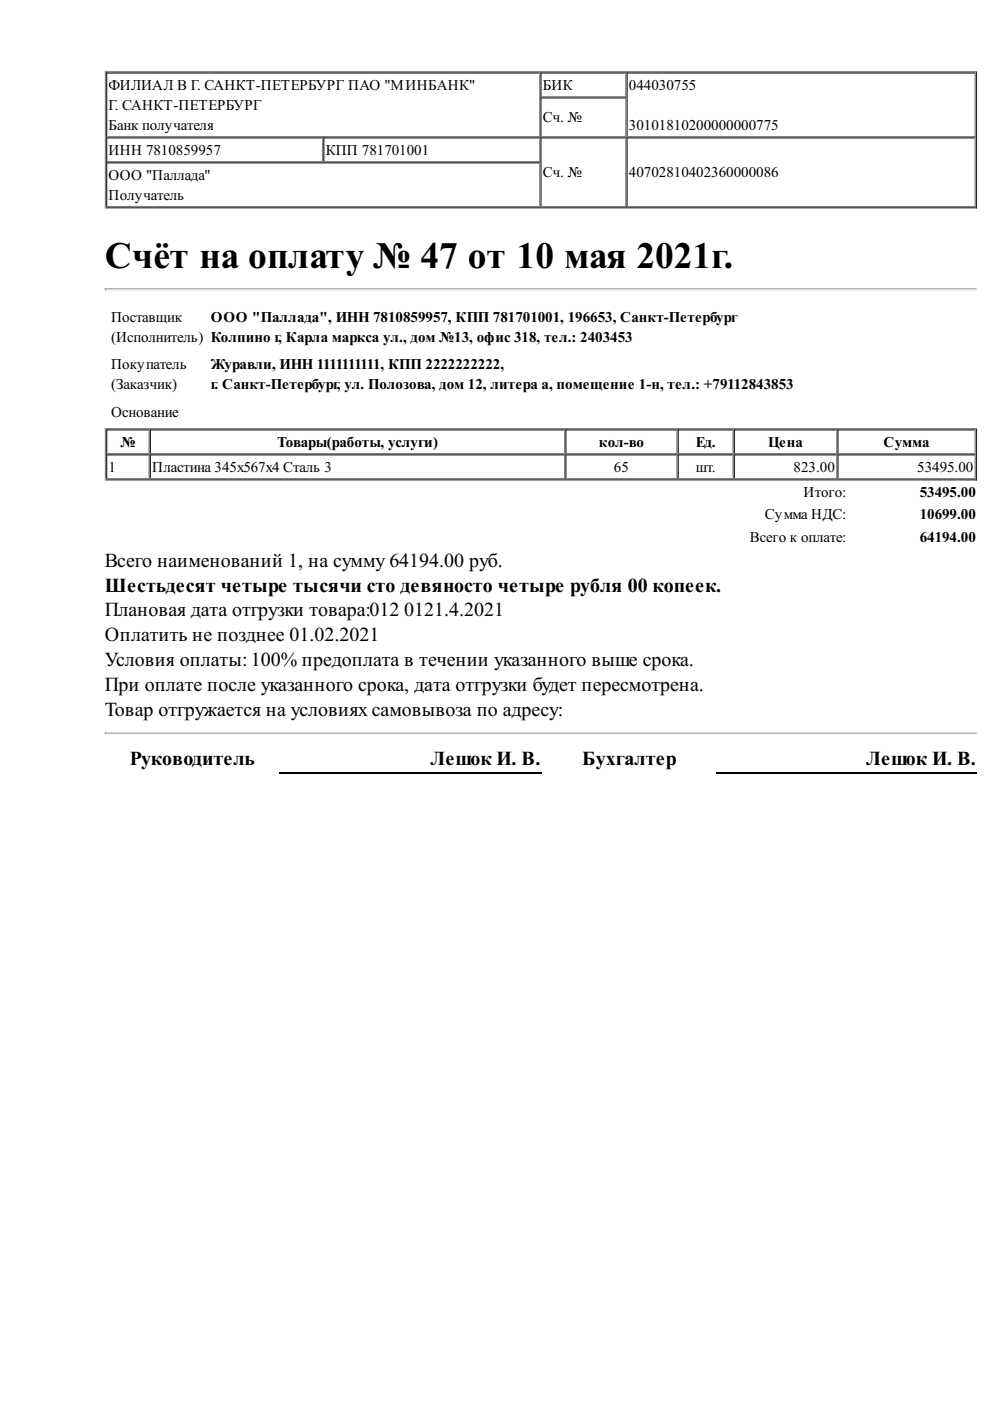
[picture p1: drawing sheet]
<svg xmlns="http://www.w3.org/2000/svg" width="210mm" height="297mm" viewBox="0 0 210 297" stroke-linecap="round" stroke-linejoin="round" font-family="sans-serif">
<defs><g id="words">
<text font-size="7.9" x="22.2" y="56.9">Счёт на оплату № 47 от 10 мая 2021г.</text>
<g font-size="4.2">
<text x="22.2" y="120.1">Всего наименований 1, на сумму 64194.00 руб.</text>
<text x="22.2" y="125.4">Шестьдесят четыре тысячи сто девяносто четыре рубля 00 копеек.</text>
<text x="22.2" y="130.7">Плановая дата отгрузки товара:012</text>
<text x="85.7" y="130.7">0121.4.2021</text>
<text x="22.2" y="136">Оплатить не позднее 01.02.2021</text>
<text x="22.2" y="141.3">Условия оплаты:100% предоплата в течении указанного выше срока.</text>
<text x="22.2" y="146.6">При оплате после указанного срока, дата отгрузки будет пересмотрена.</text>
<text x="22.2" y="151.9">Товар отгружается на условиях самовывоза по адресу:</text>
<text x="27.5" y="162.2">Руководитель</text>
<text x="91.3" y="162.2">Лешок И. В.</text>
<text x="123.4" y="162.2">Бухгалтер</text>
<text x="183.6" y="162.2">Лешок И. В.</text>
</g>
<g font-size="3.2">
<text x="23" y="19">ФИЛИАЛ В Г. САНКТ-ПЕТЕРБУРГ ПАО &quot;МИНБАНК&quot;</text>
<text x="23" y="23.3">Г. САНКТ-ПЕТЕРБУРГ</text>
<text x="115.1" y="19">БИК</text>
<text x="133.3" y="19">044030755</text>
<text x="23" y="27.5">Банк получателя</text>
<text x="115.1" y="25.9">Сч. №</text>
<text x="133.3" y="27.5">30101810200000000775</text>
<text x="23" y="32.8">ИНН 7810859957</text>
<text x="69.1" y="32.8">КПП 781701001</text>
<text x="23" y="38.1">ООО &quot;Паллада&quot;</text>
<text x="115.1" y="37.6">Сч. №</text>
<text x="133.3" y="37.6">40702810402360000086</text>
<text x="23" y="42.3">Получатель</text>
<text x="23.5" y="68.3">Поставщик</text>
<text x="44.7" y="68.3">ООО &quot;Паллада&quot;, ИНН 7810859957, КПП 781701001, 196653, Санкт-Петербург</text>
<text x="23.5" y="72.5">(Исполнитель) Колпино г, Карла маркса ул., дом №13, офис 318, тел.: 2403453</text>
<text x="23.5" y="78.3">Покупатель</text>
<text x="23.5" y="82.5">(Заказчик)</text>
<text x="44.7" y="78.3">Журавли, ИНН 1111111111, КПП 2222222222,</text>
<text x="44.7" y="82.5">г. Санкт-Петербург, ул. Полозова, дом 12, литера а, помещение 1-н, тел.: +79112843853</text>
<text x="23.5" y="88.4">Основание</text>
<text x="25.5" y="94.7">№</text>
<text x="58.7" y="94.7">Товары(работы, услуги)</text>
<text x="127" y="94.7">кол-во</text>
<text x="147.5" y="94.7">Ед.</text>
<text x="162.9" y="94.7">Цена</text>
<text x="187.3" y="94.7">Сумма</text>
<text x="23" y="100">1</text>
<text x="32.3" y="100">Пластина 345x567x4 Сталь 3</text>
<text x="130.2" y="100">65</text>
<text x="147.5" y="100">шт.</text>
<text x="168.3" y="100">823.00</text>
<text x="194.5" y="100">53495.00</text>
<text x="170.4" y="105.3">Итого:</text>
<text x="195" y="105.3">53495.00</text>
<text x="162.2" y="110.1">Сумма НДС:</text>
<text x="195" y="110.1">10699.00</text>
<text x="159" y="114.8">Всего к оплате:</text>
<text x="195" y="114.8">64194.00</text>
</g>
</g></defs>
<path d="M22.2 15.2h185M22.4 15.1v29.1M114.4 15.3v28.6M132.7 15.3v28.6M206.8 15.3v28.6M22.5 29h184.4M22.5 34.3h92.1M68.4 29.1v5.3M114.6 20.5h18.2M22.5 43.8h184.4" fill="none" stroke="#808080" stroke-width=".26"/>
<path d="M22.5 15.5h184.4M22.6 15.3v28.6M114.7 15.3v28.6M133 15.3v28.6M207 15.1v29.1M22.5 29.2h184.4M22.5 34.5h92.1M68.7 29.1v5.3M114.6 20.8h18.2M22.2 44.1h185" fill="none" stroke="#2c2c2c" stroke-width=".26"/>
<path d="M22.2 61.3h185" fill="none" stroke="#9a9a9a" stroke-width=".26"/>
<path d="M22.2 61.5h185" fill="none" stroke="#eee" stroke-width=".26"/>
<path d="M22.2 61.1h.3v.3l-.3 .2z" fill="#9a9a9a"/>
<path d="M207.2 61.1v.5h-.3v-.2z" fill="#eee"/>
<path d="M22.2 90.9h185M22.4 90.8v11.1M22.5 96.2h184.4M31.6 91v10.6M119.7 91v10.6M143.5 91v10.6M155.4 91v10.6M177.4 91v10.6M206.8 91v10.6M22.5 101.5h184.4" fill="none" stroke="#808080" stroke-width=".26"/>
<path d="M22.5 91.1h184.4M22.5 96.4h184.4M22.6 91v10.6M31.9 91v10.6M120 91v10.6M143.8 91v10.6M155.7 91v10.6M177.7 91v10.6M207 90.8v11.1M22.2 101.7h185" fill="none" stroke="#2c2c2c" stroke-width=".26"/>
<path d="M22.2 155.4h185" fill="none" stroke="#9a9a9a" stroke-width=".26"/>
<path d="M22.2 155.7h185" fill="none" stroke="#eee" stroke-width=".26"/>
<path d="M22.2 155.3h.3v.3l-.3 .2z" fill="#9a9a9a"/>
<path d="M207.2 155.3v.5h-.3v-.2z" fill="#eee"/>
<path d="M59.3 163.9h55.5M151.9 163.9h55.3" fill="none" stroke="#000" stroke-width=".26"/>
<use href="#words"/>
</svg>
